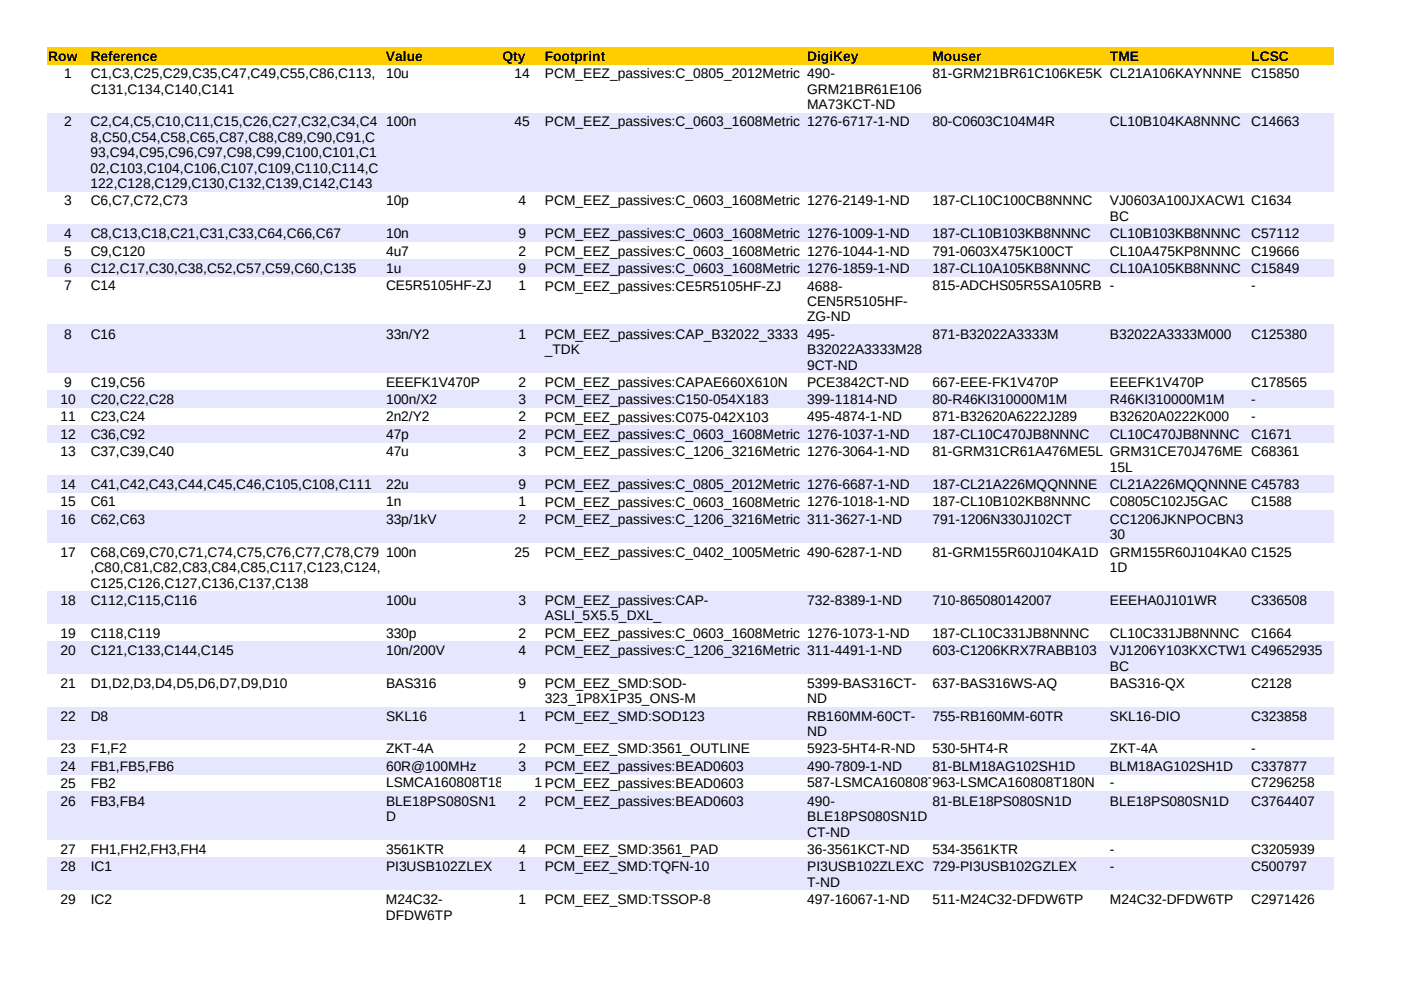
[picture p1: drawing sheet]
<svg xmlns="http://www.w3.org/2000/svg" width="297mm" height="210mm" viewBox="0 0 297 210" stroke-linecap="round" stroke-linejoin="round" font-family="sans-serif">
<defs><g id="words">
<g font-size="2.9">
<text x="10.2" y="12.9">Row</text>
<text x="13.6" y="16.6">1</text>
<text x="19.2" y="12.9">Reference</text>
<text x="19.2" y="16.6">C1,C3,C25,C29,C35,C47,C49,C55,C86,C113,</text>
<text x="81.8" y="12.9">Value</text>
<text x="81.8" y="16.6">10u</text>
<text x="106.5" y="12.9">Qty</text>
<text x="109.1" y="16.6">14</text>
<text x="115.5" y="12.9">Footprint</text>
<text x="115.5" y="16.6">PCM_EEZ_passives:C_0805_2012Metric 490-</text>
<text x="171.1" y="12.9">DigiKey</text>
<text x="197.7" y="12.9">Mouser</text>
<text x="197.7" y="16.6">81-GRM21BR61C106KE5K CL21A106KAYNNNE C15850</text>
<text x="235.3" y="12.9">TME</text>
<text x="265.3" y="12.9">LCSC</text>
<text x="19.2" y="19.9">C131,C134,C140,C141</text>
<text x="171.1" y="19.9">GRM21BR61E106</text>
<text x="171.1" y="23.2">MA73KCT-ND</text>
<text x="13.6" y="26.8">2</text>
<text x="19.2" y="26.8">C2,C4,C5,C10,C11,C15,C26,C27,C32,C34,C4</text>
<text x="81.8" y="26.8">100n</text>
<text x="109.1" y="26.8">45</text>
<text x="115.5" y="26.8">PCM_EEZ_passives:C_0603_1608Metric 1276-6717-1-ND</text>
<text x="197.7" y="26.8">80-C0603C104M4R</text>
<text x="235.3" y="26.8">CL10B104KA8NNNC</text>
<text x="265.3" y="26.8">C14663</text>
<text x="19.2" y="30.1">8,C50,C54,C58,C65,C87,C88,C89,C90,C91,C</text>
<text x="19.2" y="33.4">93,C94,C95,C96,C97,C98,C99,C100,C101,C1</text>
<text x="19.2" y="36.7">02,C103,C104,C106,C107,C109,C110,C114,C</text>
<text x="19.2" y="39.9">122,C128,C129,C130,C132,C139,C142,C143</text>
<text x="13.6" y="43.6">3</text>
<text x="19.2" y="43.6">C6,C7,C72,C73</text>
<text x="81.8" y="43.6">10p</text>
<text x="109.9" y="43.6">4</text>
<text x="115.5" y="43.6">PCM_EEZ_passives:C_0603_1608Metric 1276-2149-1-ND</text>
<text x="197.7" y="43.6">187-CL10C100CB8NNNC</text>
<text x="235.3" y="43.6">VJ0603A100JXACW1 C1634</text>
<text x="235.3" y="46.8">BC</text>
<text x="13.6" y="50.5">4</text>
<text x="19.2" y="50.5">C8,C13,C18,C21,C31,C33,C64,C66,C67</text>
<text x="81.8" y="50.5">10n</text>
<text x="109.9" y="50.5">9</text>
<text x="115.5" y="50.6">PCM_EEZ_passives:C_0603_1608Metric 1276-1009-1-ND</text>
<text x="197.7" y="50.5">187-CL10B103KB8NNNC</text>
<text x="235.3" y="50.5">CL10B103KB8NNNC</text>
<text x="265.3" y="50.5">C57112</text>
<text x="13.6" y="54.2">5</text>
<text x="13.6" y="57.9">6</text>
<text x="19.2" y="54.2">C9,C120</text>
<text x="19.2" y="57.9">C12,C17,C30,C38,C52,C57,C59,C60,C135</text>
<text x="81.8" y="54.2">4u7</text>
<text x="81.8" y="57.9">1u</text>
<text x="109.9" y="54.2">2</text>
<text x="109.9" y="57.9">9</text>
<text x="115.5" y="54.2">PCM_EEZ_passives:C_0603_1608Metric 1276-1044-1-ND</text>
<text x="115.5" y="57.9">PCM_EEZ_passives:C_0603_1608Metric 1276-1859-1-ND</text>
<text x="197.7" y="54.2">791-0603X475K100CT</text>
<text x="197.7" y="57.9">187-CL10A105KB8NNNC</text>
<text x="235.3" y="54.2">CL10A475KP8NNNC</text>
<text x="235.3" y="57.9">CL10A105KB8NNNC</text>
<text x="265.3" y="54.2">C19666</text>
<text x="265.3" y="57.9">C15849</text>
<text x="13.6" y="61.6">7</text>
<text x="19.2" y="61.6">C14</text>
<text x="81.8" y="61.6">CE5R5105HF-ZJ</text>
<text x="109.9" y="61.6">1</text>
<text x="115.5" y="61.6">PCM_EEZ_passives:CE5R5105HF-ZJ</text>
<text x="171.1" y="61.6">4688-</text>
<text x="171.1" y="64.9">CEN5R5105HF-</text>
<text x="197.7" y="61.6">815-ADCHS05R5SA105RB -</text>
<text x="265.3" y="61.6">-</text>
<text x="13.6" y="71.8">8</text>
<text x="19.2" y="71.8">C16</text>
<text x="81.8" y="71.8">33n/Y2</text>
<text x="109.9" y="71.8">1</text>
<text x="115.5" y="71.8">PCM_EEZ_passives:CAP_B32022_3333</text>
<text x="171.1" y="68.2">ZG-ND</text>
<text x="171.1" y="71.8">495-</text>
<text x="197.7" y="71.8">871-B32022A3333M</text>
<text x="235.3" y="71.8">B32022A3333M000</text>
<text x="265.3" y="71.8">C125380</text>
<text x="115.5" y="75.1">_TDK</text>
<text x="171.1" y="75.1">B32022A3333M28</text>
<text x="13.6" y="82">9</text>
<text x="19.2" y="82">C19,C56</text>
<text x="81.8" y="82">EEEFK1V470P</text>
<text x="109.9" y="82">2</text>
<text x="115.5" y="82">PCM_EEZ_passives:CAPAE660X610N</text>
<text x="171.1" y="82">PCE3842CT-ND</text>
<text x="171.1" y="78.4">9CT-ND</text>
<text x="197.7" y="82">667-EEE-FK1V470P</text>
<text x="235.3" y="82">EEEFK1V470P</text>
<text x="265.3" y="82">C178565</text>
<text x="12.8" y="85.7">10</text>
<text x="12.8" y="89.4">11</text>
<text x="19.2" y="85.7">C20,C22,C28</text>
<text x="19.2" y="89.4">C23,C24</text>
<text x="81.8" y="85.7">100n/X2</text>
<text x="81.8" y="89.4">2n2/Y2</text>
<text x="109.9" y="85.7">3</text>
<text x="109.9" y="89.4">2</text>
<text x="115.5" y="85.7">PCM_EEZ_passives:C150-054X183</text>
<text x="115.5" y="89.4">PCM_EEZ_passives:C075-042X103</text>
<text x="171.1" y="85.7">399-11814-ND</text>
<text x="171.1" y="89.4">495-4874-1-ND</text>
<text x="197.7" y="85.7">80-R46KI310000M1M</text>
<text x="197.7" y="89.4">871-B32620A6222J289</text>
<text x="235.3" y="85.7">R46KI310000M1M</text>
<text x="235.3" y="89.4">B32620A0222K000</text>
<text x="265.3" y="85.7">-</text>
<text x="265.3" y="89.4">-</text>
<text x="12.8" y="93.1">12</text>
<text x="19.2" y="93.1">C36,C92</text>
<text x="81.8" y="93.1">47p</text>
<text x="109.9" y="93.1">2</text>
<text x="115.5" y="93.1">PCM_EEZ_passives:C_0603_1608Metric 1276-1037-1-ND</text>
<text x="197.7" y="93.1">187-CL10C470JB8NNNC</text>
<text x="235.3" y="93.1">CL10C470JB8NNNC</text>
<text x="265.3" y="93.1">C1671</text>
<text x="12.8" y="96.7">13</text>
<text x="19.2" y="96.7">C37,C39,C40</text>
<text x="81.8" y="96.7">47u</text>
<text x="109.9" y="96.7">3</text>
<text x="115.5" y="96.8">PCM_EEZ_passives:C_1206_3216Metric 1276-3064-1-ND</text>
<text x="197.7" y="96.7">81-GRM31CR61A476ME5L GRM31CE70J476ME C68361</text>
<text x="235.3" y="100">15L</text>
<text x="12.8" y="103.7">14</text>
<text x="12.8" y="107.4">15</text>
<text x="19.2" y="103.7">C41,C42,C43,C44,C45,C46,C105,C108,C111</text>
<text x="19.2" y="107.4">C61</text>
<text x="81.8" y="103.7">22u</text>
<text x="81.8" y="107.4">1n</text>
<text x="109.9" y="103.7">9</text>
<text x="109.9" y="107.4">1</text>
<text x="115.5" y="103.7">PCM_EEZ_passives:C_0805_2012Metric 1276-6687-1-ND</text>
<text x="115.5" y="107.4">PCM_EEZ_passives:C_0603_1608Metric 1276-1018-1-ND</text>
<text x="197.7" y="103.7">187-CL21A226MQQNNNE</text>
<text x="197.7" y="107.4">187-CL10B102KB8NNNC</text>
<text x="235.3" y="103.7">CL21A226MQQNNNE C45783</text>
<text x="235.3" y="107.4">C0805C102J5GAC</text>
<text x="265.3" y="107.4">C1588</text>
<text x="12.8" y="111.1">16</text>
<text x="19.2" y="111.1">C62,C63</text>
<text x="81.8" y="111.1">33p/1kV</text>
<text x="109.9" y="111.1">2</text>
<text x="115.5" y="111.1">PCM_EEZ_passives:C_1206_3216Metric 311-3627-1-ND</text>
<text x="197.7" y="111.1">791-1206N330J102CT</text>
<text x="235.3" y="111.1">CC1206JKNPOCBN3</text>
<text x="12.8" y="118">17</text>
<text x="19.2" y="118">C68,C69,C70,C71,C74,C75,C76,C77,C78,C79</text>
<text x="81.8" y="118">100n</text>
<text x="109.1" y="118">25</text>
<text x="115.5" y="118">PCM_EEZ_passives:C_0402_1005Metric 490-6287-1-ND</text>
<text x="197.7" y="118">81-GRM155R60J104KA1D</text>
<text x="235.3" y="114.4">30</text>
<text x="235.3" y="118">GRM155R60J104KA0 C1525</text>
<text x="19.2" y="121.3">,C80,C81,C82,C83,C84,C85,C117,C123,C124,</text>
<text x="19.2" y="124.6">C125,C126,C127,C136,C137,C138</text>
<text x="235.3" y="121.3">1D</text>
<text x="12.8" y="128.2">18</text>
<text x="19.2" y="128.2">C112,C115,C116</text>
<text x="81.8" y="128.2">100u</text>
<text x="109.9" y="128.2">3</text>
<text x="115.5" y="128.3">PCM_EEZ_passives:CAP-</text>
<text x="115.5" y="131.6">ASLI_5X5.5_DXL_</text>
<text x="171.1" y="128.2">732-8389-1-ND</text>
<text x="197.7" y="128.2">710-865080142007</text>
<text x="235.3" y="128.2">EEEHA0J101WR</text>
<text x="265.3" y="128.2">C336508</text>
<text x="12.8" y="135.2">19</text>
<text x="19.2" y="135.2">C118,C119</text>
<text x="81.8" y="135.2">330p</text>
<text x="109.9" y="135.2">2</text>
<text x="115.5" y="135.2">PCM_EEZ_passives:C_0603_1608Metric 1276-1073-1-ND</text>
<text x="197.7" y="135.2">187-CL10C331JB8NNNC</text>
<text x="235.3" y="135.2">CL10C331JB8NNNC</text>
<text x="265.3" y="135.2">C1664</text>
<text x="12.8" y="138.9">20</text>
<text x="19.2" y="138.9">C121,C133,C144,C145</text>
<text x="81.8" y="138.9">10n/200V</text>
<text x="109.9" y="138.9">4</text>
<text x="115.5" y="138.9">PCM_EEZ_passives:C_1206_3216Metric 311-4491-1-ND</text>
<text x="197.7" y="138.9">603-C1206KRX7RABB103</text>
<text x="235.3" y="138.9">VJ1206Y103KXCTW1 C49652935</text>
<text x="235.3" y="142.2">BC</text>
<text x="12.8" y="145.8">21</text>
<text x="19.2" y="145.8">D1,D2,D3,D4,D5,D6,D7,D9,D10</text>
<text x="81.8" y="145.8">BAS316</text>
<text x="109.9" y="145.8">9</text>
<text x="115.5" y="145.9">PCM_EEZ_SMD:SOD-</text>
<text x="115.5" y="149.2">323_1P8X1P35_ONS-M</text>
<text x="171.1" y="145.9">5399-BAS316CT-</text>
<text x="171.1" y="149.2">ND</text>
<text x="197.7" y="145.8">637-BAS316WS-AQ</text>
<text x="235.3" y="145.8">BAS316-QX</text>
<text x="265.3" y="145.8">C2128</text>
<text x="12.8" y="152.8">22</text>
<text x="19.2" y="152.8">D8</text>
<text x="81.8" y="152.8">SKL16</text>
<text x="109.9" y="152.8">1</text>
<text x="115.5" y="152.8">PCM_EEZ_SMD:SOD123</text>
<text x="171.1" y="152.8">RB160MM-60CT-</text>
<text x="197.7" y="152.8">755-RB160MM-60TR</text>
<text x="235.3" y="152.8">SKL16-DIO</text>
<text x="265.3" y="152.8">C323858</text>
<text x="12.8" y="159.7">23</text>
<text x="19.2" y="159.7">F1,F2</text>
<text x="81.8" y="159.7">ZKT-4A</text>
<text x="109.9" y="159.7">2</text>
<text x="115.5" y="159.7">PCM_EEZ_SMD:3561_OUTLINE</text>
<text x="171.1" y="159.7">5923-5HT4-R-ND</text>
<text x="171.1" y="156.1">ND</text>
<text x="197.7" y="159.7">530-5HT4-R</text>
<text x="235.3" y="159.7">ZKT-4A</text>
<text x="265.3" y="159.7">-</text>
<text x="12.8" y="163.4">24</text>
<text x="12.8" y="167.1">25</text>
<text x="19.2" y="163.4">FB1,FB5,FB6</text>
<text x="19.2" y="167.1">FB2</text>
<text x="81.8" y="163.4">60R@100MHz</text>
<text x="81.8" y="166.9">LSMCA160808T180NGR</text>
<text x="109.9" y="163.4">3</text>
<text x="113.3" y="166.9">1 PCM_EEZ_passives:BEAD0603</text>
<text x="115.5" y="163.5">PCM_EEZ_passives:BEAD0603</text>
<text x="171.1" y="163.4">490-7809-1-ND</text>
<text x="171.1" y="166.9">587-LSMCA160808T180NGRCT-ND</text>
<text x="197.7" y="163.4">81-BLM18AG102SH1D</text>
<text x="197.7" y="166.9">963-LSMCA160808T180N</text>
<text x="235.3" y="163.4">BLM18AG102SH1D</text>
<text x="235.3" y="166.9">-</text>
<text x="265.3" y="163.4">C337877</text>
<text x="265.3" y="166.9">C7296258</text>
<text x="12.8" y="170.8">26</text>
<text x="19.2" y="170.8">FB3,FB4</text>
<text x="81.8" y="170.8">BLE18PS080SN1</text>
<text x="109.9" y="170.8">2</text>
<text x="115.5" y="170.8">PCM_EEZ_passives:BEAD0603</text>
<text x="171.1" y="170.8">490-</text>
<text x="197.7" y="170.8">81-BLE18PS080SN1D</text>
<text x="235.3" y="170.8">BLE18PS080SN1D</text>
<text x="265.3" y="170.8">C3764407</text>
<text x="81.8" y="174.1">D</text>
<text x="171.1" y="174.1">BLE18PS080SN1D</text>
<text x="171.1" y="177.4">CT-ND</text>
<text x="12.8" y="181">27</text>
<text x="12.8" y="184.7">28</text>
<text x="19.2" y="181">FH1,FH2,FH3,FH4</text>
<text x="19.2" y="184.7">IC1</text>
<text x="81.8" y="181">3561KTR</text>
<text x="81.8" y="184.7">PI3USB102ZLEX</text>
<text x="109.9" y="181">4</text>
<text x="109.9" y="184.7">1</text>
<text x="115.5" y="181">PCM_EEZ_SMD:3561_PAD</text>
<text x="115.5" y="184.7">PCM_EEZ_SMD:TQFN-10</text>
<text x="171.1" y="181">36-3561KCT-ND</text>
<text x="171.1" y="184.7">PI3USB102ZLEXC 729-PI3USB102GZLEX</text>
<text x="197.7" y="181">534-3561KTR</text>
<text x="235.3" y="181">-</text>
<text x="235.3" y="184.7">-</text>
<text x="265.3" y="181">C3205939</text>
<text x="265.3" y="184.7">C500797</text>
<text x="12.8" y="191.7">29</text>
<text x="19.2" y="191.7">IC2</text>
<text x="81.8" y="191.7">M24C32-</text>
<text x="109.9" y="191.7">1</text>
<text x="115.5" y="191.7">PCM_EEZ_SMD:TSSOP-8</text>
<text x="171.1" y="191.7">497-16067-1-ND</text>
<text x="171.1" y="188">T-ND</text>
<text x="197.7" y="191.7">511-M24C32-DFDW6TP</text>
<text x="235.3" y="191.7">M24C32-DFDW6TP</text>
<text x="265.3" y="191.7">C2971426</text>
<text x="81.8" y="195">DFDW6TP</text>
</g>
</g></defs>
<path d="M9.9 9.9h272.9v3.7h-272.9z" fill-rule="evenodd" fill="#fc0"/>
<g fill="#e6e6ff">
<path d="M9.9 23.9h272.9v16.7h-272.9z" fill-rule="evenodd"/>
<path d="M9.9 47.6h272.9v3.6h-272.9z" fill-rule="evenodd"/>
<path d="M9.9 54.9h272.9v3.7h-272.9z" fill-rule="evenodd"/>
<path d="M9.9 68.9h272.9v10.2h-272.9z" fill-rule="evenodd"/>
<path d="M9.9 82.7h272.9v3.7h-272.9z" fill-rule="evenodd"/>
<path d="M9.9 90.1h272.9v3.7h-272.9z" fill-rule="evenodd"/>
<path d="M9.9 100.8h272.9v3.6h-272.9z" fill-rule="evenodd"/>
<path d="M9.9 108.2h272.9v6.9h-272.9z" fill-rule="evenodd"/>
<path d="M9.9 125.3h272.9v6.9h-272.9z" fill-rule="evenodd"/>
<path d="M9.9 136h272.9v6.9h-272.9z" fill-rule="evenodd"/>
<path d="M9.9 149.9h272.9v6.9h-272.9z" fill-rule="evenodd"/>
<path d="M9.9 160.5h272.9v3.6h-272.9z" fill-rule="evenodd"/>
<path d="M9.9 167.9h272.9v10.1h-272.9z" fill-rule="evenodd"/>
<path d="M9.9 181.8h272.9v6.9h-272.9z" fill-rule="evenodd"/>
</g>
<use href="#words"/>
</svg>
